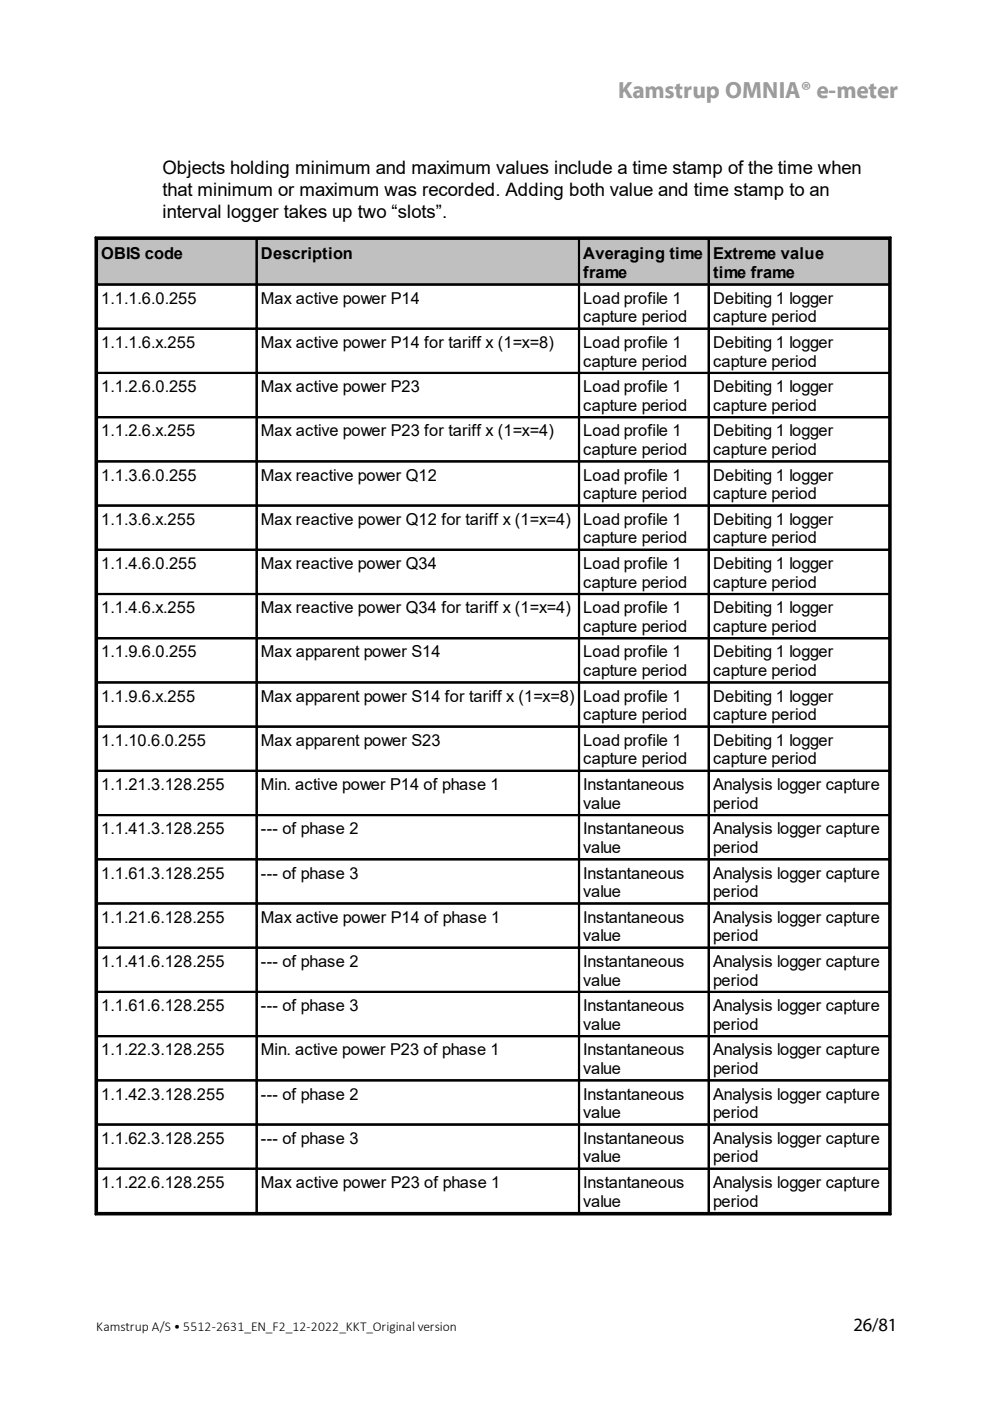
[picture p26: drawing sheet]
<svg xmlns="http://www.w3.org/2000/svg" width="210mm" height="297mm" viewBox="0 0 210 297" stroke-linecap="round" stroke-linejoin="round" font-family="sans-serif">
<defs><g id="words">
<text font-size="5" fill="#999" x="131.1" y="20.9">Kamstrup OMNIA® e-meter</text>
<g font-size="3.9">
<text x="34.5" y="36.9">Objects holding minimum and maximum values include a time stamp of the time when</text>
<text x="34.5" y="41.6">that minimum or maximum was recorded. Adding both value and time stamp to an</text>
<text x="34.5" y="46.3">interval logger takes up two “slots”.</text>
<text x="181" y="282.1">26/81</text>
</g>
<g font-size="3.5">
<text x="21.5" y="54.9">OBIS code</text>
<text x="55.3" y="54.9">Description</text>
<text x="123.7" y="54.9">Averaging time</text>
<text x="123.7" y="59">frame</text>
<text x="151.2" y="54.9">Extreme value</text>
<text x="151.2" y="59">time frame</text>
<text x="21.5" y="64.4">1.1.1.6.0.255</text>
<text x="55.3" y="64.4">Max active power P14</text>
<text x="123.7" y="64.4">Load profile 1</text>
<text x="151.2" y="64.4">Debiting 1 logger</text>
<text x="123.7" y="68.3">capture period</text>
<text x="151.2" y="68.3">capture period</text>
<text x="21.5" y="73.8">1.1.1.6.x.255</text>
<text x="55.3" y="73.8">Max active power P14 for tariff x (1=x=8)</text>
<text x="123.7" y="73.8">Load profile 1</text>
<text x="123.7" y="77.7">capture period</text>
<text x="151.2" y="73.8">Debiting 1 logger</text>
<text x="151.2" y="77.7">capture period</text>
<text x="21.5" y="83.2">1.1.2.6.0.255</text>
<text x="55.3" y="83.2">Max active power P23</text>
<text x="123.7" y="83.2">Load profile 1</text>
<text x="151.2" y="83.2">Debiting 1 logger</text>
<text x="123.7" y="87.1">capture period</text>
<text x="151.2" y="87.1">capture period</text>
<text x="21.5" y="92.5">1.1.2.6.x.255</text>
<text x="55.3" y="92.5">Max active power P23 for tariff x (1=x=4)</text>
<text x="123.7" y="92.5">Load profile 1</text>
<text x="151.2" y="92.5">Debiting 1 logger</text>
<text x="21.5" y="101.9">1.1.3.6.0.255</text>
<text x="55.3" y="101.9">Max reactive power Q12</text>
<text x="123.7" y="96.5">capture period</text>
<text x="123.7" y="101.9">Load profile 1</text>
<text x="151.2" y="96.5">capture period</text>
<text x="151.2" y="101.9">Debiting 1 logger</text>
<text x="123.7" y="105.8">capture period</text>
<text x="151.2" y="105.8">capture period</text>
<text x="21.5" y="111.3">1.1.3.6.x.255</text>
<text x="55.3" y="111.3">Max reactive power Q12 for tariff x (1=x=4)</text>
<text x="123.7" y="111.3">Load profile 1</text>
<text x="151.2" y="111.3">Debiting 1 logger</text>
<text x="123.7" y="115.2">capture period</text>
<text x="151.2" y="115.2">capture period</text>
<text x="21.5" y="120.7">1.1.4.6.0.255</text>
<text x="55.3" y="120.7">Max reactive power Q34</text>
<text x="123.7" y="120.7">Load profile 1</text>
<text x="123.7" y="124.6">capture period</text>
<text x="151.2" y="120.7">Debiting 1 logger</text>
<text x="151.2" y="124.6">capture period</text>
<text x="21.5" y="130">1.1.4.6.x.255</text>
<text x="55.3" y="130">Max reactive power Q34 for tariff x (1=x=4)</text>
<text x="123.7" y="130">Load profile 1</text>
<text x="151.2" y="130">Debiting 1 logger</text>
<text x="123.7" y="134">capture period</text>
<text x="151.2" y="134">capture period</text>
<text x="21.5" y="139.4">1.1.9.6.0.255</text>
<text x="55.3" y="139.4">Max apparent power S14</text>
<text x="123.7" y="139.4">Load profile 1</text>
<text x="123.7" y="143.3">capture period</text>
<text x="151.2" y="139.4">Debiting 1 logger</text>
<text x="151.2" y="143.3">capture period</text>
<text x="21.5" y="148.8">1.1.9.6.x.255</text>
<text x="55.3" y="148.8">Max apparent power S14 for tariff x (1=x=8)</text>
<text x="123.7" y="148.8">Load profile 1</text>
<text x="151.2" y="148.8">Debiting 1 logger</text>
<text x="123.7" y="152.7">capture period</text>
<text x="151.2" y="152.7">capture period</text>
<text x="21.5" y="158.1">1.1.10.6.0.255</text>
<text x="55.3" y="158.1">Max apparent power S23</text>
<text x="123.7" y="158.1">Load profile 1</text>
<text x="151.2" y="158.1">Debiting 1 logger</text>
<text x="21.5" y="167.5">1.1.21.3.128.255</text>
<text x="55.3" y="167.5">Min. active power P14 of phase 1</text>
<text x="123.7" y="162.1">capture period</text>
<text x="123.7" y="167.5">Instantaneous</text>
<text x="151.2" y="162.1">capture period</text>
<text x="151.2" y="167.5">Analysis logger capture</text>
<text x="123.7" y="171.4">value</text>
<text x="151.2" y="171.4">period</text>
<text x="21.5" y="176.9">1.1.41.3.128.255</text>
<text x="55.3" y="176.9">--- of phase 2</text>
<text x="123.7" y="176.9">Instantaneous</text>
<text x="151.2" y="176.9">Analysis logger capture</text>
<text x="123.7" y="180.8">value</text>
<text x="151.2" y="180.8">period</text>
<text x="21.5" y="186.3">1.1.61.3.128.255</text>
<text x="55.3" y="186.3">--- of phase 3</text>
<text x="123.7" y="186.3">Instantaneous</text>
<text x="123.7" y="190.2">value</text>
<text x="151.2" y="186.3">Analysis logger capture</text>
<text x="151.2" y="190.2">period</text>
<text x="21.5" y="195.6">1.1.21.6.128.255</text>
<text x="55.3" y="195.6">Max active power P14 of phase 1</text>
<text x="123.7" y="195.6">Instantaneous</text>
<text x="151.2" y="195.6">Analysis logger capture</text>
<text x="123.7" y="199.6">value</text>
<text x="151.2" y="199.6">period</text>
<text x="21.5" y="205">1.1.41.6.128.255</text>
<text x="55.3" y="205">--- of phase 2</text>
<text x="123.7" y="205">Instantaneous</text>
<text x="123.7" y="208.9">value</text>
<text x="151.2" y="205">Analysis logger capture</text>
<text x="151.2" y="208.9">period</text>
<text x="21.5" y="214.4">1.1.61.6.128.255</text>
<text x="55.3" y="214.4">--- of phase 3</text>
<text x="123.7" y="214.4">Instantaneous</text>
<text x="151.2" y="214.4">Analysis logger capture</text>
<text x="123.7" y="218.3">value</text>
<text x="151.2" y="218.3">period</text>
<text x="21.5" y="223.8">1.1.22.3.128.255</text>
<text x="55.3" y="223.8">Min. active power P23 of phase 1</text>
<text x="123.7" y="223.8">Instantaneous</text>
<text x="123.7" y="227.7">value</text>
<text x="151.2" y="223.8">Analysis logger capture</text>
<text x="151.2" y="227.7">period</text>
<text x="21.5" y="233.1">1.1.42.3.128.255</text>
<text x="55.3" y="233.1">--- of phase 2</text>
<text x="123.7" y="233.1">Instantaneous</text>
<text x="151.2" y="233.1">Analysis logger capture</text>
<text x="123.7" y="237.1">value</text>
<text x="151.2" y="237.1">period</text>
<text x="21.5" y="242.5">1.1.62.3.128.255</text>
<text x="55.3" y="242.5">--- of phase 3</text>
<text x="123.7" y="242.5">Instantaneous</text>
<text x="151.2" y="242.5">Analysis logger capture</text>
<text x="21.5" y="251.9">1.1.22.6.128.255</text>
<text x="55.3" y="251.9">Max active power P23 of phase 1</text>
<text x="123.7" y="246.4">value</text>
<text x="123.7" y="251.9">Instantaneous</text>
<text x="151.2" y="246.4">period</text>
<text x="151.2" y="251.9">Analysis logger capture</text>
<text x="123.7" y="255.8">value</text>
<text x="151.2" y="255.8">period</text>
</g>
<text font-size="2.9" x="20.4" y="282.1">Kamstrup A/S • 5512-2631_EN_F2_12-2022_KKT_Original version</text>
</g></defs>
<path d="M20.3 50.3h168.5v207.2h-168.5z" fill="none" stroke="#000" stroke-width=".45"/>
<path d="M20.9 51h33.4v9.2h-33.4z" fill="#c0c0c0"/>
<path d="M20.6 50.6h33.8v9.7h-33.8z" fill="none" stroke="#000" stroke-width=".45"/>
<path d="M54.7 51h67.9v9.2h-67.9z" fill="#c0c0c0"/>
<path d="M54.4 50.6h68.4v9.7h-68.4z" fill="none" stroke="#000" stroke-width=".45"/>
<path d="M123.1 51h27v9.2h-27z" fill="#c0c0c0"/>
<path d="M122.8 50.6h27.5v9.7h-27.5z" fill="none" stroke="#000" stroke-width=".45"/>
<path d="M150.6 51h37.8v9.2h-37.8z" fill="#c0c0c0"/>
<g fill="none" stroke="#000" stroke-width=".45">
<path d="M20.6 69.7h167.9M20.6 79.1h167.9M54.4 60.3v196.9M122.8 60.3v196.9M188.5 60.3h-167.9v196.9h167.9v-206.6h-38.2v206.6M20.6 88.4h167.9M20.6 97.8h167.9M20.6 107.2h167.9M20.6 116.6h167.9M20.6 125.9h167.9M20.6 135.3h167.9M20.6 144.7h167.9"/>
<path d="M20.6 154.1h167.9M20.6 163.4h167.9M20.6 172.8h167.9M20.6 182.2h167.9M20.6 191.6h167.9M20.6 200.9h167.9M20.6 210.3h167.9M20.6 219.7h167.9M20.6 229.1h167.9M20.6 238.4h167.9M20.6 247.8h167.9"/>
</g>
<use href="#words"/>
</svg>
